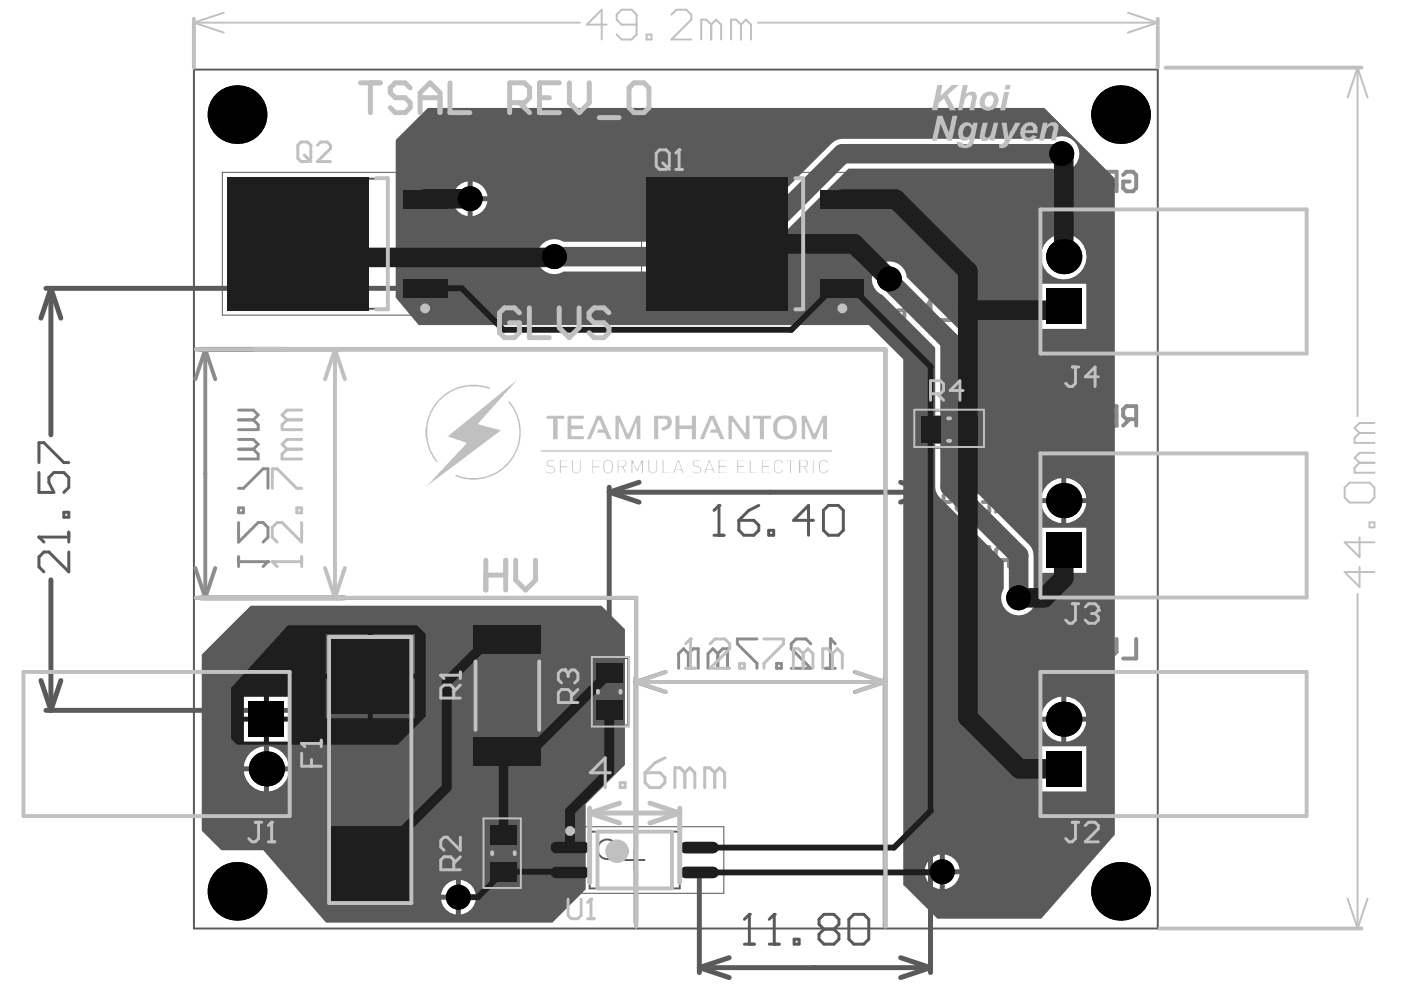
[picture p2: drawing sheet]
<svg xmlns="http://www.w3.org/2000/svg" width="297mm" height="210mm" viewBox="0 0 297 210" stroke-linecap="round" stroke-linejoin="round" font-family="sans-serif">
<g fill="none" stroke="#5a5a5a" stroke-width=".41">
<path d="M55.6 37.9h26.6v27.6h-26.6zM144.5 37.7h25.8v28h-25.8zM69.4 51.7h4.1M71.4 49.6v4.2M158 51.7h4.2M160.1 49.6v4.2M196.7 88.3h9.1v5.6h-9.1zM199.2 91.1h4.1M201.2 89v4.2M100.4 134h14.3v27h-14.3zM105.5 147.5h4.1M107.6 145.4v4.2"/>
<path d="M126.4 142.1h5.6v9.1h-5.6zM127.1 146.7h4.1M129.2 144.6v4.1M103.9 176.3h5.6v9.2h-5.6zM106.7 178.8v4.2M125 176.3h19.1v12.1h-19.1zM104.7 180.9h4.1M132.5 182.3h4.1M134.6 180.3v4.1"/>
</g>
<path d="M47.1 36.5h48.6v30.3h-48.6zM136 36.5h48.2v30.3h-48.2zM194.2 87.1h14.1v7.9h-14.1zM99.3 131.5h16.6v32h-16.6zM125.2 139.6h7.9v14.1h-7.9zM102.8 173.8h7.9v14.1h-7.9zM115.7 175.3h37.8v14.1h-37.8z" fill="none" stroke="#5a5a5a" stroke-width=".21"/>
<g fill="none" stroke="#5a5a5a" stroke-width="1.1">
<path d="M9.7 61.1h74.3M10.8 61.1v31.1M10.8 61.1l2.1 6.4M10.8 61.1l-2.1 6.4M197.3 95.4v110.8M129.2 103.3v35.2M129.2 104.4l6.3 2.1M129.2 104.4h68.1M135.5 102.3l-6.3 2.1M191 102.3l6.3 2.1M197.3 104.4l-6.3 2.1M10.8 122.9v27.7"/>
<path d="M8.7 144.3l2.1 6.3M9.7 150.6h115.2M12.9 144.3l-2.1 6.3M148.3 185.3v20.9M148.3 205.2l6.3 2.1M148.3 205.2h49M154.6 203.1l-6.3 2.1M191 203.1l6.3 2.1M197.3 205.2l-6.3 2.1"/>
</g>
<path d="M8.3 113.9h6.3M14.6 112.8v2.1M14.6 117v4.3l-4.2-4.3h-1.1l-1 1.1v2.1l1 1.1" fill="none" stroke="#5a5a5a" stroke-width=".63"/>
<circle cx="8.3" cy="113.9" r=".32" fill="#5a5a5a"/>
<path d="M8.3 98.1v-4.2h1l4.2 4.2h1.1M8.3 113.9l1 1M8.3 100.2v4.2h3.1l-1-2.1v-1.1l1-1h2.1l1.1 1v2.1l-1.1 1.1M13.5 108.6h1.1v1.1h-1.1zM158.9 193.9v6.3M157.8 200.2h2.1" fill="none" stroke="#5a5a5a" stroke-width=".63"/>
<circle cx="158.9" cy="193.9" r=".32" fill="#5a5a5a"/>
<path d="M158.9 193.9l-1.1 1M164.2 193.9v6.3M163.1 200.2h2.1" fill="none" stroke="#5a5a5a" stroke-width=".63"/>
<circle cx="164.2" cy="193.9" r=".32" fill="#5a5a5a"/>
<path d="M151.4 113.5h2.1M152.4 107.2v6.3M164.2 193.9l-1.1 1M168.4 199.1h1v1.1h-1zM174.7 197l-1.1 1.1v1l1.1 1.1h2.1l1.1-1.1v-1l-1.1-1.1M174.7 197l-1.1-1v-1.1l1.1-1h2.1l1.1 1v1.1l-1.1 1M174.7 197h2.1M180 194.9l1-1h2.1l1.1 1v4.2l-1.1 1.1h-2.1l-1-1.1z" fill="none" stroke="#5a5a5a" stroke-width=".63"/>
<circle cx="152.4" cy="107.2" r=".32" fill="#5a5a5a"/>
<path d="M152.4 107.2l-1 1M156.7 110.3h3.1l1.1 1.1v1l-1.1 1.1h-2.1l-1-1.1zM160.9 107.2l-2.1 1-2.1 2.1M163 112.4h1v1.1h-1zM172.5 110.3h-4.2l3.1-3.1v6.3M174.6 108.2l1-1h2.2l1 1v4.2l-1 1.1h-2.2l-1-1.1z" fill="none" stroke="#5a5a5a" stroke-width=".63"/>
<g fill="none" stroke="#5a5a5a" stroke-width=".41">
<path d="M41.1 14.8h204.4v182.1h-204.4z"/>
<circle cx="128.8" cy="180.1" r="2.08"/>
</g>
<g fill="none" stroke="#8c8c8c" stroke-width=".83">
<path d="M41.5 74.1h146.2v122.3M43.5 74.1l2.1 6.3M43.5 74.1v52.7M43.5 74.1l-2.1 6.3M41.4 120.4l2.1 6.4M41.5 126.8h93.4v69.7M45.6 120.4l-2.1 6.4M134.7 143.8v51.8M134.7 144.6l6.4 2.1M134.7 144.6h52.9M141.1 142.5l-6.4 2.1M181.2 142.5l6.4 2.1"/>
<path d="M187.6 143.8v52.7M187.6 144.6l-6.4 2.1"/>
</g>
<path d="M42.5 74.1h18.1M42.5 126.8h30.5" fill="none" stroke="#8c8c8c" stroke-width="1.1"/>
<path d="M50.6 118v2.1M50.6 119.1h6.2" fill="none" stroke="#8c8c8c" stroke-width=".62"/>
<circle cx="56.8" cy="119.1" r=".31" fill="#8c8c8c"/>
<path d="M50.6 95.2h3.1M50.6 93.2h3.1l1 1-1 1M50.6 89h3.1M50.6 86.9h3.1l1 1.1-1 1M53.7 95.2l1 1.1v1h-4.1M53.7 89l1 1.1v1h-4.1M50.6 107.7h1v1h-1zM50.6 110.8v4.1l4.1-4.1h1.1l1 1v2.1l-1 1M50.6 103.5h1l4.2-4.1h1v4.1M56.8 119.1l-1 1M176.1 135.5v6.2M175 141.7h2.1" fill="none" stroke="#8c8c8c" stroke-width=".62"/>
<g fill="none" stroke="#8c8c8c" stroke-width=".83">
<path d="M204.9 37.1l.7-.7h2.1v4.2h-2.1l-.7-.7zM209.1 36.4h2.7v4.2h-2.7M210.4 38.5h1.4M216 36.4v4.2h-2.8M221.5 36.4v4.2l2.8-4.2v4.2M225.7 36.4h2.7v4.2h-2.7M227.1 38.5h1.3M229.8 36.4h2.8v4.2h-2.8M231.2 38.5h1.4M235.4 39.2l-1.4 1.4M236.7 39.2h-2l-.7-.7v-1.4l.7-.7h2v4.2M238.1 37.1l.7-.7h1.4l.7 .7v2.8l-.7 .7h-1.4l-.7-.7v-1.4h1.4"/>
<path d="M190.4 54.2h2.7M194.5 52.1v4.1l2.8-4.1v4.1M198.7 52.1h2.7v4.1h-2.7M200.1 54.2h1.3M202.8 52.1h2.8v4.1h-2.8M204.2 54.2h1.4M208.4 54.9l-1.4 1.3M209.7 54.9h-2l-.7-.7v-1.4l.7-.7h2v4.1M211.1 52.8l.7-.7h1.4l.7 .7v2.7l-.7 .7h-1.4l-.7-.7v-1.3h1.4M190.4 65.8h2.7M191.8 64.4v2.8M194.5 63.7v4.2l2.8-4.2v4.2"/>
<path d="M198.7 63.7h2.7v4.2h-2.7M200.1 65.8h1.3M202.8 63.7h2.8v4.2h-2.8M204.2 65.8h1.4M208.4 66.5l-1.4 1.4M209.7 66.5h-2l-.7-.7v-1.4l.7-.7h2v4.2M211.1 64.4l.7-.7h1.4l.7 .7v2.8l-.7 .7h-1.4l-.7-.7v-1.4h1.4M213.2 86.8l.7-.7h2.1v4.2h-2.1l-.7-.7zM217.4 86.1h2.7v4.2h-2.7M218.8 88.2h1.3M224.3 86.1v4.2h-2.8M229.8 86.8l.7-.7h2.1v4.2h-2.1l-.7-.7z"/>
<path d="M234 86.1h2.7v4.2h-2.7M235.4 88.2h1.3M239.5 88.9l-1.4 1.4M240.9 88.9h-2.1l-.7-.7v-1.4l.7-.7h2.1v4.2M198.7 106.4h2.7M198.7 118h2.7M200.1 105.1v2.7M200.1 116.7v2.7M202.8 105.1l.7-.7h2.1v4.1h-2.1l-.7-.7zM202.8 116.7l.7-.7h2.1v4.1h-2.1l-.7-.7zM207 104.4h2.7v4.1h-2.7M207 116h2.7v4.1h-2.7"/>
<path d="M208.4 106.4h1.3M208.4 118h1.3M212.5 107.1l-1.4 1.4M212.5 118.7l-1.4 1.4M213.9 107.1h-2.1l-.7-.7v-1.3l.7-.7h2.1v4.1M213.9 118.7h-2.1l-.7-.7v-1.3l.7-.7h2.1v4.1M234 135.5v2.7l1.4 1.4 1.3-1.4v-2.7M240.9 135.5v4.1h-2.8M202.8 152.9h2.8M207 150.8v2.8l1.4 1.4 1.3-1.4v-2.8M213.9 150.8v4.2h-2.8M62.4 164.1h2.8"/>
<path d="M66.6 162v2.8l1.4 1.4 1.4-1.4v-2.8M70.7 164.1h2.8M70.7 162v4.2M73.5 162v4.2M202.8 164.1h2.8M204.2 162.7v2.8M207 162v2.8l1.4 1.4 1.3-1.4v-2.8M213.9 162v4.2h-2.8"/>
</g>
<circle cx="176.1" cy="135.5" r=".31" fill="#8c8c8c"/>
<path d="M146 138.6l1-1.1h1v4.2M146 138.6v3.1M146 138.6l-1.1-1.1-1 1.1v3.1M152.2 138.6l1-1.1h1.1v4.2M152.2 138.6v3.1M152.2 138.6l-1.1-1.1-1 1.1v3.1M160.5 135.5h-4.2v1l4.2 4.2v1M171.9 136.5l-1-1h-2.1l-1 1v1l4.1 4.2h-4.1M176.1 135.5l1 1M164.6 140.7h1.1v1h-1.1z" fill="none" stroke="#8c8c8c" stroke-width=".62"/>
<path d="M62.4 153.3h2.8M63.8 151.9v2.8M66.6 151.2v2.8l1.4 1.4 1.4-1.4v-2.8M70.7 153.3h2.8M70.7 151.2v4.2M73.5 151.2v4.2" fill="none" stroke="#8c8c8c" stroke-width=".83"/>
<g fill="#5a5a5a">
<path d="M42.8 138.8l10.4-10.4h74.3l5 5v28.8l-8.3 8.3v18.1l-7.1 7h-48l-13.3-15.3h-8.9l-4.1-4.2zM51.7 147.7v9.6h9.6v-9.6zM57 158.3v4.2h4.2a4.7 4.7 0 0 0-4.2-4.2zM53.1 159.6l-.8 1-.5 1.2-.1 .7h4.3v-4.2l-.8 .1-1.1 .4zM57 163.5v4.3a4.7 4.7 0 0 0 4.2-4.3zM51.7 163.5a4.7 4.7 0 0 0 4.3 4.3v-4.3zM97.7 186.6v3.1h3.1a3.6 3.6 0 0 0-3.1-3.1zM94.6 187.6l-.6 .8-.5 1.3h3.2v-3.1l-1.4 .4zM97.7 190.8v3.1a3.6 3.6 0 0 0 3.1-3.1zM93.5 190.8a3.6 3.6 0 0 0 3.2 3.1v-3.1z"/>
<path d="M83.9 29.7l6.8-6.8h130.7l15 14.9v139.2l-15.6 17.8h-22.1l-7.2-7.1v-111.5l-7.3-7.3h-95.4l-4.9-5.8zM114.9 51.8a3.7 3.7 0 0 0-.3 4.9 3.7 3.7 0 0 0 4.9 .9l38.1-.1 .7-.4 .7-.5 20.9-20.8h43.3a3.7 3.7 0 0 0 5.6-3.2 3.7 3.7 0 0 0-5.6-3.2l-45.4 .1-.8 .4-.6 .5-21 20.9h-35.9a3.7 3.7 0 0 0-4.6 .5zM100.2 38.5v3.1h3.1a3.6 3.6 0 0 0-3.1-3.1zM97 39.5l-.5 .8-.5 1.3h3.2v-3.1l-1.4 .4zM100.2 42.7v3.1a3.6 3.6 0 0 0 3.1-3.1zM96 42.7a3.6 3.6 0 0 0 3.2 3.1v-3.1zM220.7 54.4a4.9 4.9 0 0 0 9.7 0 4.9 4.9 0 0 0-9.7 0zM220.7 60.2v9.5h9.6v-9.5zM226.1 101.4v4.2h4.2a4.7 4.7 0 0 0-4.2-4.2zM222.1 102.7l-.8 1-.4 1.2-.1 .7h4.2v-4.2l-.7 .1-1.2 .5zM226.1 106.7v4.2a4.7 4.7 0 0 0 4.2-4.2zM220.8 106.7a4.7 4.7 0 0 0 4.2 4.2v-4.2zM220.7 111.9v9.6h9.6v-9.6zM185.9 56.5a3.7 3.7 0 0 0 1.2 6l11.2 11.2 .1 30.3 .3 .8 .5 .6 13.6 13.6v5.8a3.7 3.7 0 0 0 3.2 5.7 3.7 3.7 0 0 0 3.1-5.7v-7.1l-.1-.8-.3-.7-14.1-14.3v-29.5a3.5 3.5 0 0 0-.9-2.2l-11.5-11.4a3.7 3.7 0 0 0-2.4-3.2 3.7 3.7 0 0 0-3.9 .9zM226.1 147.7v4.3h4.2a4.7 4.7 0 0 0-4.2-4.3zM222.1 149.1l-.8 1-.4 1.1-.1 .8h4.2v-4.3l-.7 .1-1.2 .5zM226.1 153v4.2a4.7 4.7 0 0 0 4.2-4.2zM220.8 153a4.7 4.7 0 0 0 4.2 4.2v-4.2zM220.7 158.2v9.6h9.6v-9.6zM200.3 181.2v3.1h3.1a3.6 3.6 0 0 0-3.1-3.1zM197.1 182.2l-.5 .8-.5 1.3h3.2v-3.1l-1.4 .4zM200.3 185.4v3.1a3.6 3.6 0 0 0 3.1-3.1zM196.1 185.4a3.6 3.6 0 0 0 3.2 3.1v-3.1z"/>
</g>
<path d="M188.6 59.1v.5" fill="none" stroke="#5a5a5a" stroke-width="1.2"/>
<path d="M225.1 32.6h-46.5l-21.9 21.8h-39.2M188.6 59.6l12.8 12.8v30.8l14.6 14.5v9.1" fill="none" stroke="#5a5a5a" stroke-width="4.1"/>
<g fill="#000">
<circle cx="50.3" cy="24.3" r="6.2"/>
<circle cx="225.1" cy="32.6" r="2.64"/>
<circle cx="237.6" cy="24.3" r="6.2"/>
<circle cx="99.7" cy="42.1" r="2.64"/>
<circle cx="117.5" cy="54.4" r="2.64"/>
<circle cx="188.6" cy="59.1" r="2.64"/>
<circle cx="225.5" cy="54.4" r="3.7"/>
<circle cx="225.5" cy="106.1" r="3.7"/>
<circle cx="216" cy="126.8" r="2.64"/>
<circle cx="225.5" cy="152.5" r="3.7"/>
<circle cx="56.5" cy="163" r="3.7"/>
<circle cx="50.3" cy="189" r="6.2"/>
<circle cx="97.2" cy="190.2" r="2.64"/>
<circle cx="199.8" cy="184.8" r="2.64"/>
<circle cx="237.6" cy="189" r="6.2"/>
</g>
<g fill="#000">
<path d="M221.8 61.2h7.5v7.5h-7.5z" fill-rule="evenodd"/>
<path d="M221.8 112.9h7.5v7.5h-7.5z" fill-rule="evenodd"/>
<path d="M52.7 148.7h7.5v7.5h-7.5z" fill-rule="evenodd"/>
<path d="M221.8 159.3h7.5v7.4h-7.5z" fill-rule="evenodd"/>
</g>
<path d="M61.1 132.6h27.3l1.8 1.8v17.6l-5.9 5.9h-34l-1.3-1.3v-10.8zM79 134.4v8.4h9v-8.4zM69 134.4v8.4h9v-8.4zM57 147.7v4.3h4.3v-4.3zM51.7 147.7v4.3h4.3v-4.3zM79 143.9v8.4h9v-8.4zM69 143.9v8.4h9v-8.4zM57 153v4.3h4.3v-4.3zM51.7 153v4.3h4.3v-4.3z" fill="#1e1e1e"/>
<path d="M117.5 54.4l-.1 .2M154.1 51.7l-2.1 2.1M90.1 61.1h7.8l8.8 8.8h61.1l7.9-7.9h5.9l15.7 15.7v94.3l-7.8 7.7h-41.2M225.5 65l-.8 .8M103.7 135.6h3.9M112.5 159.4h-4.9l-.9 .9M120.9 185l-.2-.2h-14l-5.4 5.4h-4.1M123.2 184.8l.2 .2M199.8 184.8l-.2 .2h-51.3" fill="none" stroke="#1e1e1e" stroke-width="1.2"/>
<path d="M103.7 135.6l-9 9v22.4l-16.2 16.2M129.2 150.6v13.1l-8.3 8.3v7.7M129.2 142.7l-16.7 16.7M106.7 160.3v16.7" fill="none" stroke="#1e1e1e" stroke-width="2.1"/>
<path d="M225.1 32.6l.4 .4v21.4M63.1 54.6h54.3M90.1 42.1h9.6M154.1 51.7h27l7.5 7.4M178.6 42.2h11.3l15.3 15.3v94.6l10.9 10.9h9.4M205.2 65.8h19.5M225.5 116.7v5.9l-4.1 4.2h-5.4" fill="none" stroke="#1e1e1e" stroke-width="4.1"/>
<g fill="#000">
<circle cx="50.3" cy="24.3" r="6.2"/>
<circle cx="225.1" cy="32.6" r="2.64"/>
<circle cx="237.6" cy="24.3" r="6.2"/>
<circle cx="99.7" cy="42.1" r="2.64"/>
<circle cx="117.5" cy="54.4" r="2.64"/>
<circle cx="188.6" cy="59.1" r="2.64"/>
<circle cx="225.5" cy="54.4" r="3.7"/>
<circle cx="225.5" cy="106.1" r="3.7"/>
<circle cx="216" cy="126.8" r="2.64"/>
<circle cx="225.5" cy="152.5" r="3.7"/>
<circle cx="56.5" cy="163" r="3.7"/>
<circle cx="50.3" cy="189" r="6.2"/>
<circle cx="97.2" cy="190.2" r="2.64"/>
<circle cx="199.8" cy="184.8" r="2.64"/>
<circle cx="237.6" cy="189" r="6.2"/>
</g>
<g fill="#000">
<path d="M221.8 61.2h7.5v7.5h-7.5z" fill-rule="evenodd"/>
<path d="M221.8 112.9h7.5v7.5h-7.5z" fill-rule="evenodd"/>
<path d="M52.7 148.7h7.5v7.5h-7.5z" fill-rule="evenodd"/>
<path d="M221.8 159.3h7.5v7.4h-7.5z" fill-rule="evenodd"/>
</g>
<g fill="#1e1e1e">
<path d="M195.2 88.3h4.2v5.6h-4.2z" fill-rule="evenodd"/>
<path d="M203.1 88.3h4.2v5.6h-4.2z" fill-rule="evenodd"/>
<path d="M85.5 59.2h9.3v3.9h-9.3z" fill-rule="evenodd"/>
</g>
<path d="M118 179.7h5.8M145.4 179.7h5.8M118 185h5.8M145.4 185h5.8" fill="none" stroke="#1e1e1e" stroke-width="2.5"/>
<g fill="#1e1e1e">
<path d="M174 59.2h9.2v3.9h-9.2z" fill-rule="evenodd"/>
<path d="M85.5 40.2h9.3v4h-9.3z" fill-rule="evenodd"/>
<path d="M126.4 140.7h5.6v4.1h-5.6z" fill-rule="evenodd"/>
<path d="M126.4 148.5h5.6v4.2h-5.6z" fill-rule="evenodd"/>
<path d="M174 40.2h9.2v4h-9.2z" fill-rule="evenodd"/>
<path d="M100.4 156.4h14.3v6h-14.3z" fill-rule="evenodd"/>
<path d="M103.9 182.8h5.6v4.1h-5.6z" fill-rule="evenodd"/>
<path d="M103.9 174.9h5.6v4.1h-5.6z" fill-rule="evenodd"/>
<path d="M100.4 132.6h14.3v6h-14.3z" fill-rule="evenodd"/>
<path d="M70.1 135.5h16.8v15.8h-16.8z" fill-rule="evenodd"/>
<path d="M70.1 175.3h16.8v15.8h-16.8z" fill-rule="evenodd"/>
<path d="M48.2 37.6h29.9v28.2h-29.9z" fill-rule="evenodd"/>
<path d="M137.1 37.6h29.9v28.2h-29.9z" fill-rule="evenodd"/>
</g>
<g fill="#c0c0c0">
<path d="M109.1 81l.1 .1z"/>
<path d="M116 97.9l.5-.4 1 .2-.1 .2-.3-.3h-.7l-.3 .4v.5l.2 .2 1 .2 .4 .4v.6l-.4 .4-.9 .1-.5-.2v-.3l.5 .3h.7l.4-.3v-.6l-.2-.2-.9-.1-.4-.3z"/>
<path d="M118.7 97.6h1.7l-1.5 .1v1.2h1.3l-.1 .2h-1.2v1.2h-.2z"/>
<path d="M120.3 88.2h3.5v.6h-2.7v1.4h2.5v.8h-2.5v1.5h2.7v.6h-3.5z"/>
<path d="M121.3 97.6h.1v2.1l.5 .5h.5l.6-.4-.1-2.2h.2v2.1l-.4 .6-.7 .1-.6-.5z"/>
<path d="M140.5 97.6h.2v2.6l1.5 .1h-1.7z"/>
<path d="M138.7 88.2h2.8l.7 .3 .2 .7v.6l-.2 .7-1 .7-.8 .1-.1-.7 .5-.1 .6-.4 .1-1-.5-.3h-1.5v4.3h-.8z"/>
<path d="M137.5 97.6h.2v2.2l.4 .4h.5l.6-.5-.1-2.1h.3v2l-.5 .7-.7 .1-.6-.4z"/>
<path d="M143.2 88.2h.9v2h2.6v-2h.8v4.9h-.8v-2.1h-2.6v2.1h-.9z"/>
<path d="M147 97.8l.5-.3h.5l.4 .2-.1 .2-.2-.3h-.7l-.3 .3v.7l1.1 .3 .4 .3 .1 .6-.3 .4-1 .2-.5-.3 .1-.2 .3 .3h.7l.5-.4-.1-.6-1.3-.3-.1-.2z"/>
<path d="M156.3 97.6h1.7l-1.5 .1v1.1h1.3l-.1 .2h-1.2v1.2l1.5 .1h-1.7z"/>
<path d="M152.3 97.6h1.7h-1.3l-.2 .2v1h1.4v.2l-1.4 .1v1l1.5 .2h-1.7z"/>
<path d="M154.4 88.2h1l-.1 .1 .4 .2v.2l1.2 1.5 .1 .5 .4 .2 .4 .8h.3v-3.5h.9v4.9l-1.1-.1v-.1l-.2-.1-.4-.9-.3-.2v-.1l-1.6-2.1h-.2v3.6h-.8z"/>
<path d="M161.6 97.6h1.6l-1.5 .1 .1 1.1h1.2v.2h-1.3v1.2l1.6 .1h-1.7z"/>
<path d="M164.4 97.7l1-.2 .6 .5v.2h-.2l-.4-.6h-.7l-.4 .5 .1 1.8 .4 .3h.5l.5-.6h.2l-.5 .7h-.9l-.5-.6v-1.5z"/>
<path d="M173.8 97.8l.6-.3h.5l.6 .5v.2h-.1v-.2l-.5-.4h-.6l-.5 .5 .1 1.8 .5 .3h.5l.5-.4v-.2h.1l-.1 .5-.3 .2-.7 .1-.7-.5v-1.8z"/>
<path d="M172.3 97.6h.2v2.7h-.2z"/>
<path d="M170 88.2h.9l.3 .8 .3 .4v.3h.1l-.1 .2 .4 .3 .5 1.5h.1v.2h.3l.3-.6v-.2l.3-.4 1-2.5h1v4.9h-.9v-3.4l-.3 .2v.3l-.2 .2-.9 2.6-.9 .1-1.3-3.5-.2 .1v3.4h-.7z"/>
<path d="M109.2 80.9l.4-.3-.4 .4z"/>
<path d="M130.5 88.2h.9l.2 .6 .4 .6v.3h.1v.2h.1l.2 .6 .3 .6v.3l.3 .3v.2h.3l1.6-3.7h.9v4.9h-.8v-3.4l-.2 .1-.1 .3h-.1l.1 .3h-.2l-.3 1.2-.2 .5h-.2l.1 .3-.4 .7h-.8v-.4h-.2l-1-2.9a.26 .26 0 0 0-.3 .1 .26 .26 0 0 0 0 .4l.1 2.8h-.8z"/>
<path d="M133.9 97.6h.3l.8 2h.2l.2-.6h.1l.5-1.3 .3-.1v2.7h-.2v-2.1h-.2l-.1 .5h-.2l.1 .2h-.2l-.3 .9-.3-.1-.6-1.4-.2-.1v2.1h-.2z"/>
<path d="M115.9 88.2h3.8v.6l-1.6 .1 .1 4.2h-.9v-4.3h-1.4z"/>
<path d="M126.4 88.2h1.2l-.1 .2h.2l-.1 .2 .2 .2 1.8 4.3h-.8l-.4-1-.3-.4h-1.6l.3-.6h1v-.6l-.7-1.4-.3 .1v.3l-.2 .1-1.3 3.5h-.9l1.8-4.4 .3-.2z"/>
<path d="M125.6 97.6h1.7l-1.6 .1v1.2h1.3v.2h-1.3l.1 1.2h-.2z"/>
<path d="M166.7 97.6h1.9l-.9 .1v2.6h-.2v-2.6z"/>
<path d="M159 97.6h.1v2.5l1.6 .2h-1.7z"/>
<path d="M159.6 88.2h3.9v.6h-1.5v4.3h-.9v-4.2l-1.5-.1z"/>
<path d="M150.4 88.2h1.1l.1 .4 .2 .2v.3l.2 .2 .1 .5 .4 1h.2l-.1 .2h.1v.2l.3 .4 .6 1.5h-.9v-.3l-.6-1.1h-1.6l.3-.6h1l-.1-.6-.3-.4-.4-1-.3 .1-1.5 3.9h-.8l1.2-2.8v-.3l.3-.3v-.3l.3-.4z"/>
<path d="M92.8 84.9l2.1-1.8 1.7-.9 1.2-.3 1.6-.3h2l1.9 .3 .6 .3-.1 .3h-.2l-.6-.3-1.4-.3h-2.6l-1.7 .4-1.4 .6-1.5 .9-1.4 1.3-.2 .4-.2 .1v.2l-.3 .2-1 1.8-.1 .6-.3 .5v.5h-.1l-.1 .9h-.1v2.6h.1l.1 1h.1l.1 .7 .4 1.2h.2l-.1 .2h.2l-.1 .2h.2l.5 1.1 .3 .2v.2l.2 .1-.3 .2-.7-1-.3-.8h-.2v-.4l-.7-1.4-.3-1.8h-.1v-1.9h.1v-.6h.2l.1-1.3h.1l.5-1.5 .3-.3-.1-.1 .5-.9z"/>
<path d="M107.7 85.2l.3-.1 1.1 1.4 .7 1.4 .4 1.5 .1 1.1h.1v2.3l-.3 1.5-.3 1.1-.4 .4-.4 1.1-.4 .4v.2l-.8 .7v.3l-1.6 1.4-1.9 1-1.1 .3-.3 .2-1.7 .3h-1.7l-1.7-.3-1.2-.4v-.2l.2-.1 1.2 .5 1 .1h2.6l1.4-.2 1.6-.6 1.5-.9 1.8-1.7 .3-.6 .3-.1-.1-.2 .4-.3 .5-1.2h.1v-.3h.1l.3-.7 .2-1.3 .1-2.1-.2-1.6-.3-1.3-.2-.2v-.2h-.1l-.5-1.2z"/>
<path d="M95.1 92.3h.2l1.4-1.3h.2l2.9-2.5 .6-.3 1.9-1.7 .7-.4 .4-.5 .6-.4 .4-.4 .6-.4 2.4-2.1 1.7-1.2v.2l-.7 .5v.2l-1.6 1.6v.2l-1.7 1.7v.2l-.7 .7v.1l-.9 .8v.2l-.7 .7v.1l-.9 .8v.2l-.6 .4 .2 .3 3.9 1 .6 .2 .1 .1-15.7 11.8 3.8-3.9v-.2l1.3-1.2 .3-.5 1.1-1-.1-.1 1.5-1.3v-.3l.2-.2a.41 .41 0 0 0 .3-.6l-3.9-1.2z"/>
<path d="M114.6 95.5h61.8v.3h-61.8z"/>
<path d="M128 97.9l.7-.4 .8 .1 .3 .3 .1 1.7-.4 .6-.8 .2-.6-.4-.2-.5zM128.3 97.9l-.2 .4 .1 1.5 .5 .4h.5l.3-.2 .2-.4-.1-1.7-.4-.3h-.5z"/>
<path d="M130.9 97.6h1.5l.3 .3 .2 .6-.6 .5v.4l.5 .9h-.3l-.4-1.1-.2-.2-.8 .1 .1 1.2h-.3zM131.1 97.7v1.2h1.1l.3-.2 .2-.7-.2-.2-.3-.2z"/>
<path d="M169.4 97.6h1.5l.3 .2 .1 .8-.2 .3-.4 .1v.2l.6 1.1-.3-.1-.6-1.2-.8 .1v.2h.1v1h-.3zM169.6 97.7l.1 .3-.1 .8 .1 .1h1l.4-.3v-.7l-.2-.1-.2-.2z"/>
<path d="M150.3 97.6h.2l.2 .8h.2l-.1 .2h.2l-.1 .3h.1l.5 1.4h-.2l-.1-.5-.2-.2h-1.3l-.2 .7h-.2zM150.3 97.9l-.5 1.6 1.1 .1 .1-.4-.3-.4 .1-.3h-.2l-.1-.5z"/>
<path d="M164.7 88.5l.8-.3 1.4-.1 1 .2 .6 .5 .2 .8h.2l-.1 .3h.2v1.4h-.2l.1 .4-.3 .5-.4 .6-.9 .3-1.2 .1-.9-.2-.8-.6-.5-1.1v-1.4l.2-.6h.1zM165.1 89.2l-.3 .8v1.3l.2 .5 .5 .5 .5 .2h.9l.5-.2 .4-.4 .3-.7v-1.1l-.4-.9-.7-.4h-1.1z"/>
<path d="M143.7 97.6h.3l.1 .2 .8 2.5h-.2l-.1-.5-.2-.2h-1.3l-.2 .7h-.2zM143.7 97.9v.3h-.1l-.4 1.3 1.1 .1 .2-.4h-.2l.1-.2-.3-.2-.1-.9z"/>
</g>
<g fill="none" stroke="#c0c0c0" stroke-width=".83">
<path d="M41.1 4v10.3M245.5 4v10.3M247.1 14.3h41.6M79.7 37.8h2.5v27.8h-2.5M168.6 37.8h1.7v27.8h-1.7M220.6 44.4h56.4v30.6h-56.4zM41.5 74.1h146.2v122.3M71 74.1l2.1 6.3M71 74.1l-2.1 6.3M71 74.1v52.7M201 93.5h.4M201 88.7h.4"/>
<path d="M220.6 96.1h56.4v30.6h-56.4zM41.5 126.8h93.4v69.7M68.9 120.4l2.1 6.4M69.8 135.1h17.4v56.4h-17.4zM73.1 120.4l-2.1 6.4M5 142.5h56.4v30.5h-56.4zM100.8 140.2v14.6M114.3 140.2v14.6M126.8 146.5v.4M131.6 146.5v.4M134.9 144.6l6.3 2.1M134.9 144.6h52.8"/>
<path d="M141.2 142.5l-6.3 2.1M181.4 142.5l6.3 2.1M187.7 144.6l-6.3 2.1M220.6 142.5h56.4v30.5h-56.4zM126.7 176.3h15.8v12.1h-15.8zM104.4 180.7v.4M109.1 180.7v.4M245.9 196.9h42.8"/>
</g>
<g fill="none" stroke="#c0c0c0" stroke-width=".41">
<path d="M41.1 4.8l6.3 2.1M41.1 4.8h81.8M47.4 2.7l-6.3 2.1M160.7 4.8h84.8M239.1 2.7l6.4 2.1M245.5 4.8l-6.4 2.1M287.8 14.3v73.9M287.8 14.3l2.1 6.4M287.8 14.3l-2.1 6.4M193.8 86.9h14.8v7.9h-14.8zM125.5 139.3h7.9v14.7h-7.9zM287.8 125.9v71"/>
<path d="M102.5 173.5h7.9v14.8h-7.9zM285.7 190.5l2.1 6.4M289.9 190.5l-2.1 6.4"/>
</g>
<path d="M54 74.1h18.1M43 126.8h29.1M125 171.3v15.8M125 172.4h19.1M125 172.4l6.3 2.1M131.3 170.3l-6.3 2.1M137.8 170.3l6.3 2.1M144.1 171.3v15.8M144.1 172.4l-6.3 2.1" fill="none" stroke="#c0c0c0" stroke-width="1.1"/>
<path d="M93.4 143.2h4.2M96.2 148v-2.1l-.7-.7h-1.4l-.7 .7v2.1h4.2M97.6 145.2l-1.4 1.4M97.6 142.5v1.4" fill="none" stroke="#c0c0c0" stroke-width=".62"/>
<circle cx="93.4" cy="143.2" r=".31" fill="#c0c0c0"/>
<path d="M93.4 143.2l.7 .7M119.8 142h-.7l-.7 .7v1.4l.7 .7M121.1 149v-2.1l-.7-.7h-1.3l-.7 .7v2.1h4.1M122.5 146.2l-1.4 1.4M97.6 177.5v2.8l-2.8-2.8h-.7l-.7 .7v1.4l.7 .7M96.2 184.4v-2.1l-.7-.6h-1.4l-.7 .6v2.1h4.2M97.6 181.7l-1.4 1.3" fill="none" stroke="#c0c0c0" stroke-width=".62"/>
<circle cx="119.8" cy="142" r=".31" fill="#c0c0c0"/>
<path d="M64 159.7v2.8h4.1M64 157.6h4.1M68.1 156.9v1.4M119.8 142l.6 .7M120.4 142.7v.7M120.4 142.7l.7-.7h.7l.7 .7v1.4l-.7 .7M66 161.1v1.4" fill="none" stroke="#c0c0c0" stroke-width=".62"/>
<circle cx="64" cy="157.6" r=".31" fill="#c0c0c0"/>
<path d="M64 157.6l.7 .7M54.1 174.3h1.4M54.8 174.3v3.5l-.7 .7h-.7l-.7-.7M56.9 178.5h1.4M57.6 174.3v4.2" fill="none" stroke="#c0c0c0" stroke-width=".62"/>
<circle cx="57.6" cy="174.3" r=".31" fill="#c0c0c0"/>
<path d="M63.1 30.8l.7-.7h1.4l.7 .7v2.8l-.7 .7h-1.4l-.7-.7zM64.5 32.9l1.4 1.4M67.3 30.8l.7-.7h1.4l.7 .7v.7l-2.8 2.8h2.8M57.6 174.3l-.7 .7M120.4 190.6v3.5l.7 .7h1.4l.7-.7v-3.5M124.6 194.8h1.4M125.3 190.6v4.2" fill="none" stroke="#c0c0c0" stroke-width=".62"/>
<circle cx="125.3" cy="190.6" r=".31" fill="#c0c0c0"/>
<path d="M197.3 83.5h2.1l.7-.7v-1.4l-.7-.7h-2.1v4.2M198.7 83.5l1.4 1.4M204.2 82.8h-2.8l2.1-2.1v4.2M227.3 128h1.4M228 128v3.5l-.7 .7h-.7l-.7-.7M230.1 128.7l.7-.7h1.4l.7 .7v.7M227.3 174.3h1.4M228 174.3v3.5l-.7 .7h-.7l-.7-.7M230.1 175l.7-.7h1.4l.7 .7v.7l-2.8 2.8h2.8M125.3 190.6l-.7 .7" fill="none" stroke="#c0c0c0" stroke-width=".62"/>
<circle cx="232.9" cy="129.4" r=".31" fill="#c0c0c0"/>
<path d="M227.3 77.8h1.4M228 77.8v3.5l-.7 .7h-.7l-.7-.7M232.9 79.9h-2.8l2.1-2.1v4.2M57.7 119.1h6.3M64 118v2.1M231.5 130.1h.7M232.2 130.1l.7 .7v.7l-.7 .7h-1.4l-.7-.7M232.9 129.4l-.7 .7" fill="none" stroke="#c0c0c0" stroke-width=".62"/>
<circle cx="57.7" cy="119.1" r=".31" fill="#c0c0c0"/>
<g fill="none" stroke="#c0c0c0" stroke-width=".62">
<path d="M139.8 31.8h1.4l.7 .7v2.7l-.7 .7h-1.4l-.7-.7v-2.7zM140.5 34.5l1.4 1.4M143.3 35.9h1.4M144 31.8v4.1M60.8 95.2l-1 1.1v1h4.2M60.8 89l-1 1.1v1h4.2M60.8 95.2h3.2M60.8 89h3.2M64 93.2h-3.2l-1 1 1 1M64 86.9h-3.2l-1 1.1 1 1M57.7 119.1l1.1 1M57.7 103.5v-4.1h1.1l4.1 4.1h1.1"/>
<path d="M62.9 107.7h1.1v1h-1.1zM64 110.8v4.1l-4.2-4.1h-1l-1.1 1v2.1l1.1 1"/>
</g>
<path d="M288.2 98.1l-1 1.1v1h4.2M288.2 91.8l-1 1.1v1h4.2M288.2 98.1h3.2M288.2 91.8h3.2M291.4 96h-3.2l-1 1.1 1 1M291.4 89.7h-3.2l-1 1 1 1.1M285.1 103.4l1-1.1h4.3l1 1.1v2.1l-1 1h-4.3l-1-1zM288.2 113.9v4.2l-3.1-3.1h6.3M290.4 110.8h1v1h-1zM288.2 120.2v4.3l-3.1-3.2h6.3" fill="none" stroke="#c0c0c0" stroke-width=".41"/>
<path d="M129.4 163.8h-4.2l3.1-3.1v6.3M131.5 165.9h1v1.1h-1zM136.8 163.8h3.1l1.1 1.1v1l-1.1 1.1h-2.1l-1-1.1zM141 160.7l-2.1 1-2.1 2.1M145.2 163.8l-1.1-1h-1v4.2M145.2 163.8v3.2M145.2 163.8l1.1-1 1 1v3.2M151.5 163.8l-1-1h-1.1v4.2M151.5 163.8v3.2M151.5 163.8l1.1-1 1 1v3.2" fill="none" stroke="#c0c0c0" stroke-width=".63"/>
<path d="M110.1 66.3l-1-1h-2.1l-1.1 1v4.2l1.1 1.1h2.1l1-1.1v-2.1h-2.1M112.2 65.3v6.3h4.3M118.6 65.3v4.2l2.1 2.1 2.1-2.1v-4.2M129.1 66.3l-1-1h-2.2l-1 1v1.1l1 1h2.2l1 1.1v1l-1 1.1h-2.2l-1-1.1" fill="none" stroke="#c0c0c0" stroke-width="1.1"/>
<circle cx="144" cy="31.8" r=".31" fill="#c0c0c0"/>
<path d="M144 31.8l-.7 .7" fill="none" stroke="#c0c0c0" stroke-width=".62"/>
<g fill="none" stroke="#c0c0c0" stroke-width="1.1">
<path d="M76.4 17.6h4.2M78.5 17.6v6.3M87 18.6l-1.1-1h-2.1l-1.1 1v1.1l1.1 1h2.1l1.1 1.1v1l-1.1 1.1h-2.1l-1.1-1.1M95.4 17.6v6.3h4.2M118.6 17.6h-4.2v6.3h4.2M120.7 17.6v4.2l2.1 2.1 2.1-2.1v-4.2M133.4 18.6l1-1h2.1l1.1 1v4.2l-1.1 1.1h-2.1l-1-1.1zM89.1 20.7h4.2M89.1 23.9v-4.2l2.1-2.1 2.1 2.1v4.2M108.1 21.8h3.1l1.1-1.1v-2.1l-1.1-1h-3.1v6.3M110.2 21.8l2.1 2.1M114.4 20.7h2.1"/>
<path d="M127 24.9h4.3M103 118.8v6.3M107.2 118.8v6.3M109.3 118.8v4.2l2.1 2.1 2.1-2.1v-4.2M103 121.9h4.2"/>
</g>
<g fill="#c0c0c0">
<path d="M198.8 18h1l-.4 2.3 2.4-2.3h1.5l-2.4 2.1 1.8 3.3h-1.3l-1.3-2.5-1 .9-.3 1.6h-1.2z"/>
<path d="M204.1 18h1.1l-.4 1.9a1.8 1.8 0 0 1 2.1-.2l.2 .4v.9l-.5 2.4h-1.1l.5-2.3a.59 .59 0 0 0-.2-.9 .59 .59 0 0 0-.8 .3l-.4 .5-.6 2.4h-.9z"/>
<path d="M198.8 24.5h1l1.4 3.6 .7-3.6h1.1l-1.2 5.3h-.9l-1.5-3.6-.7 3.6h-1.1z"/>
<path d="M208.4 26h1l-.5 2.4a.47 .47 0 0 0 .2 .7 .47 .47 0 0 0 .6-.2l.5-.6 .5-2.3h.9l-.8 3.8h-1l.1-.4a1.68 1.68 0 0 1-1.9 .3l-.3-.4v-.6z"/>
<path d="M212.4 26h1l.3 3 1.5-3h1.2l-2.4 4.3a1.55 1.55 0 0 1-2.2 1v-.7h.3a.85 .85 0 0 0 .9-.8z"/>
<path d="M221.1 26h1l-.1 .5a1.54 1.54 0 0 1 2.4-.1v1.1l-.5 2.3h-1.1l.5-2.3a.57 .57 0 0 0-.1-.8 .57 .57 0 0 0-.8 .2l-.4 .3-.7 2.6h-1z"/>
<path d="M208.4 20a2.03 2.03 0 0 1 3 .1 2.28 2.28 0 0 1-1.2 3.3 1.81 1.81 0 0 1-1.9-.4 1.81 1.81 0 0 1-.5-1.9l.1-.6zM209 20.8a1.34 1.34 0 0 0 .3 1.9 1.13 1.13 0 0 0 1.3-.9v-.3a.88 .88 0 0 0-.6-1.3l-.6 .1z"/>
<path d="M213.2 18h1.1l-.2 1h-1.1zM212.9 19.5h1.1l-.9 3.9h-1z"/>
<path d="M203.6 26.5a1.51 1.51 0 0 1 2.5 .2l.3-.7h.9l-.7 3.5a2 2 0 0 1-3.1 1.7l-.4-.3-.2-.9 1.1 .2a.68 .68 0 0 0 1.2 .2l.3-.4 .1-.6a1.43 1.43 0 0 1-2.3-.3l-.1-.4a3.1 3.1 0 0 1 .4-2.2zM204.6 26.9v.1a1.55 1.55 0 0 0-.1 2h.1a.95 .95 0 0 0 1.2-1 .93 .93 0 0 0 0-1 .93 .93 0 0 0-.9-.3z"/>
<path d="M216.8 26.7a1.94 1.94 0 0 1 3-.2l.2 .5v1.2h-2.7a.82 .82 0 0 0 .6 1 .82 .82 0 0 0 1-.5l1 .2a1.88 1.88 0 0 1-1.9 1 1.88 1.88 0 0 1-1.6-1.2v-1.2zM217.6 27l-.2 .6h1.6a.77 .77 0 0 0-.4-.9 .77 .77 0 0 0-1 .3z"/>
</g>
<path d="M146.4 135.5v6.2M145.4 141.7h2" fill="none" stroke="#c0c0c0" stroke-width=".62"/>
<circle cx="146.4" cy="135.5" r=".31" fill="#c0c0c0"/>
<path d="M146.4 135.5l-1 1M150.6 136.5l1-1h2.1l1 1v1l-4.1 4.2h4.1M162 135.5h4.1v1l-4.1 4.2v1M170.3 138.6l-1.1-1.1h-1v4.2M170.3 138.6v3.1M170.3 138.6l1-1.1 1.1 1.1v3.1M176.5 138.6l-1-1.1h-1.1v4.2M176.5 138.6v3.1M176.5 138.6l1-1.1 1.1 1.1v3.1M156.8 140.7h1v1h-1z" fill="none" stroke="#c0c0c0" stroke-width=".62"/>
<path d="M128.6 5.2h-4.2l3.2-3.1v6.3M135 5.2h-3.2l-1.1-1v-1.1l1.1-1h2.1l1.1 1v4.2l-1.1 1.1h-2.1l-1.1-1.1M137.1 7.3h1v1.1h-1zM142.3 3.1l1.1-1h2.1l1.1 1v1.1l-4.3 4.2h4.3M150.8 5.2l-1.1-1h-1v4.2M150.8 5.2v3.2M150.8 5.2l1-1 1.1 1v3.2M157.1 5.2l-1-1h-1.1v4.2M157.1 5.2v3.2M157.1 5.2l1.1-1 1 1v3.2" fill="none" stroke="#c0c0c0" stroke-width=".41"/>
<g fill="none" stroke="#c0c0c0" stroke-width="1">
<circle cx="90.1" cy="65.4" r=".52"/>
<circle cx="178.6" cy="65.4" r=".52"/>
<circle cx="120.9" cy="176.2" r=".52"/>
</g>
<circle cx="130.8" cy="180.5" r="1.25" fill="none" stroke="#c0c0c0" stroke-width="2.5"/>
</svg>
